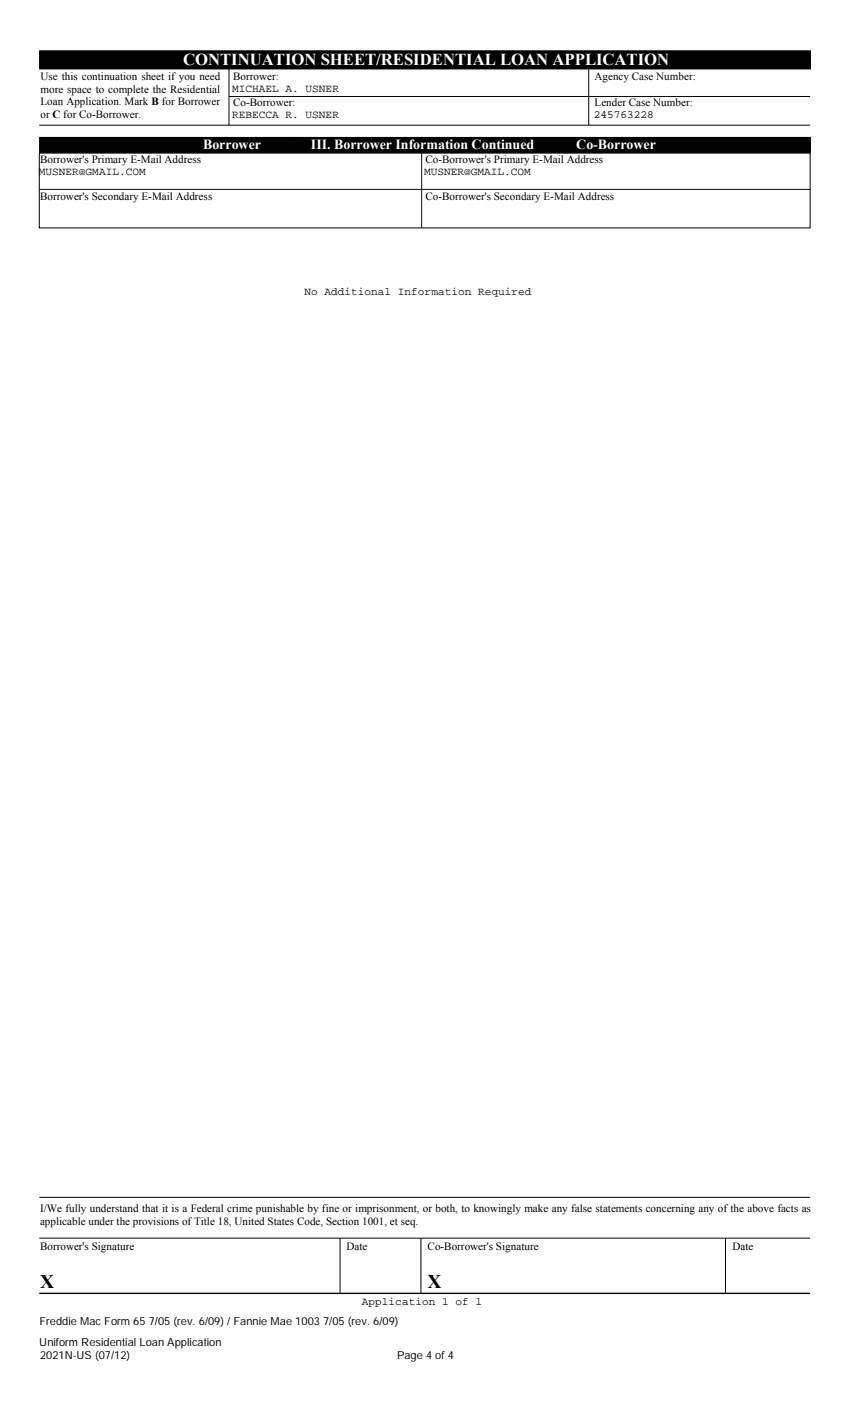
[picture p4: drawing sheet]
<svg xmlns="http://www.w3.org/2000/svg" width="216mm" height="356mm" viewBox="0 0 216 356" stroke-linecap="round" stroke-linejoin="round" font-family="sans-serif">
<defs><g id="words">
<g font-size="4.9">
<text x="10.2" y="326.9">X</text>
<text x="108.5" y="326.9">X</text>
</g>
<text font-size="4.2" fill="#fff" x="46.5" y="16.5">CONTINUATION SHEET/RESIDENTIAL LOAN APPLICATION</text>
<g font-size="3.5" fill="#fff">
<text x="51.5" y="37.8">Borrower</text>
<text x="78.9" y="37.8">III. Borrower Information Continued</text>
<text x="146.2" y="37.8">Co-Borrower</text>
</g>
<g font-size="2.8">
<text x="10.3" y="20.2">Use this continuation sheet if you need</text>
<text x="10.3" y="23.5">more space to complete the Residential</text>
<text x="58.9" y="23.3">MICHAEL A. USNER</text>
<text x="59.2" y="20.4">Borrower:</text>
<text x="150.9" y="20.4">Agency Case Number:</text>
<text x="10.3" y="26.7">Loan Application. Mark B for Borrower</text>
<text x="10.3" y="30">or C for Co-Borrower.</text>
<text x="58.9" y="30">REBECCA R. USNER</text>
<text x="59.2" y="26.9">Co-Borrower:</text>
<text x="150.6" y="30">245763228</text>
<text x="150.9" y="26.9">Lender Case Number:</text>
<text x="10.2" y="41.4">Borrower's Primary E-Mail Address</text>
<text x="107.9" y="41.4">Co-Borrower's Primary E-Mail Address</text>
<text x="9.9" y="44.4">MUSNER@GMAIL.COM</text>
<text x="107.6" y="44.4">MUSNER@GMAIL.COM</text>
<text x="10.2" y="50.7">Borrower's Secondary E-Mail Address</text>
<text x="107.9" y="50.7">Co-Borrower's Secondary E-Mail Address</text>
<text x="77.3" y="74.8">No Additional Information Required</text>
<text x="10.2" y="307.6">I/We fully understand that it is a Federal crime punishable by fine or imprisonment, or both, to knowingly make any false statements concerning any of the above facts as</text>
<text x="10.2" y="310.9">applicable under the provisions of Title 18, United States Code, Section 1001, et seq.</text>
<text x="10.2" y="317.4">Borrower's Signature</text>
<text x="87.9" y="317.4">Date</text>
<text x="108.5" y="317.4">Co-Borrower's Signature</text>
<text x="185.8" y="317.4">Date</text>
<text x="91.8" y="331.3">Application 1 of 1</text>
<text x="10" y="341.6">Uniform Residential Loan Application</text>
<text x="10" y="336.4">Freddie Mac Form 65 7/05 (rev. 6/09) / Fannie Mae 1003 7/05 (rev. 6/09)</text>
<text x="10.2" y="344.9">2021N-US (07/12)</text>
<text x="100.7" y="344.9">Page 4 of 4</text>
</g>
</g></defs>
<path d="M9.9 12.8h195.8v4.8h-195.8zM9.9 34.8h64.5v4h-64.5zM74.1 34.8h66v4h-66zM139.8 34.8h65.9v4h-65.9z" fill="#000"/>
<path d="M58.1 17.4v14.4M149.4 17.4v14.4M10 31.8h195.5M10 38.9h195.5v18.9h-195.5zM58.1 24.5h147.4M107 38.9v18.9M10 48.1h195.5M10 303.9h195.5M10 314.3h195.5M86.3 314.3v14M106.8 314.3v14M184.1 314.2v14.1" fill="none" stroke="#000" stroke-width=".25"/>
<path d="M10 328.3h195.5" fill="none" stroke="#000" stroke-width=".35"/>
<use href="#words"/>
</svg>
